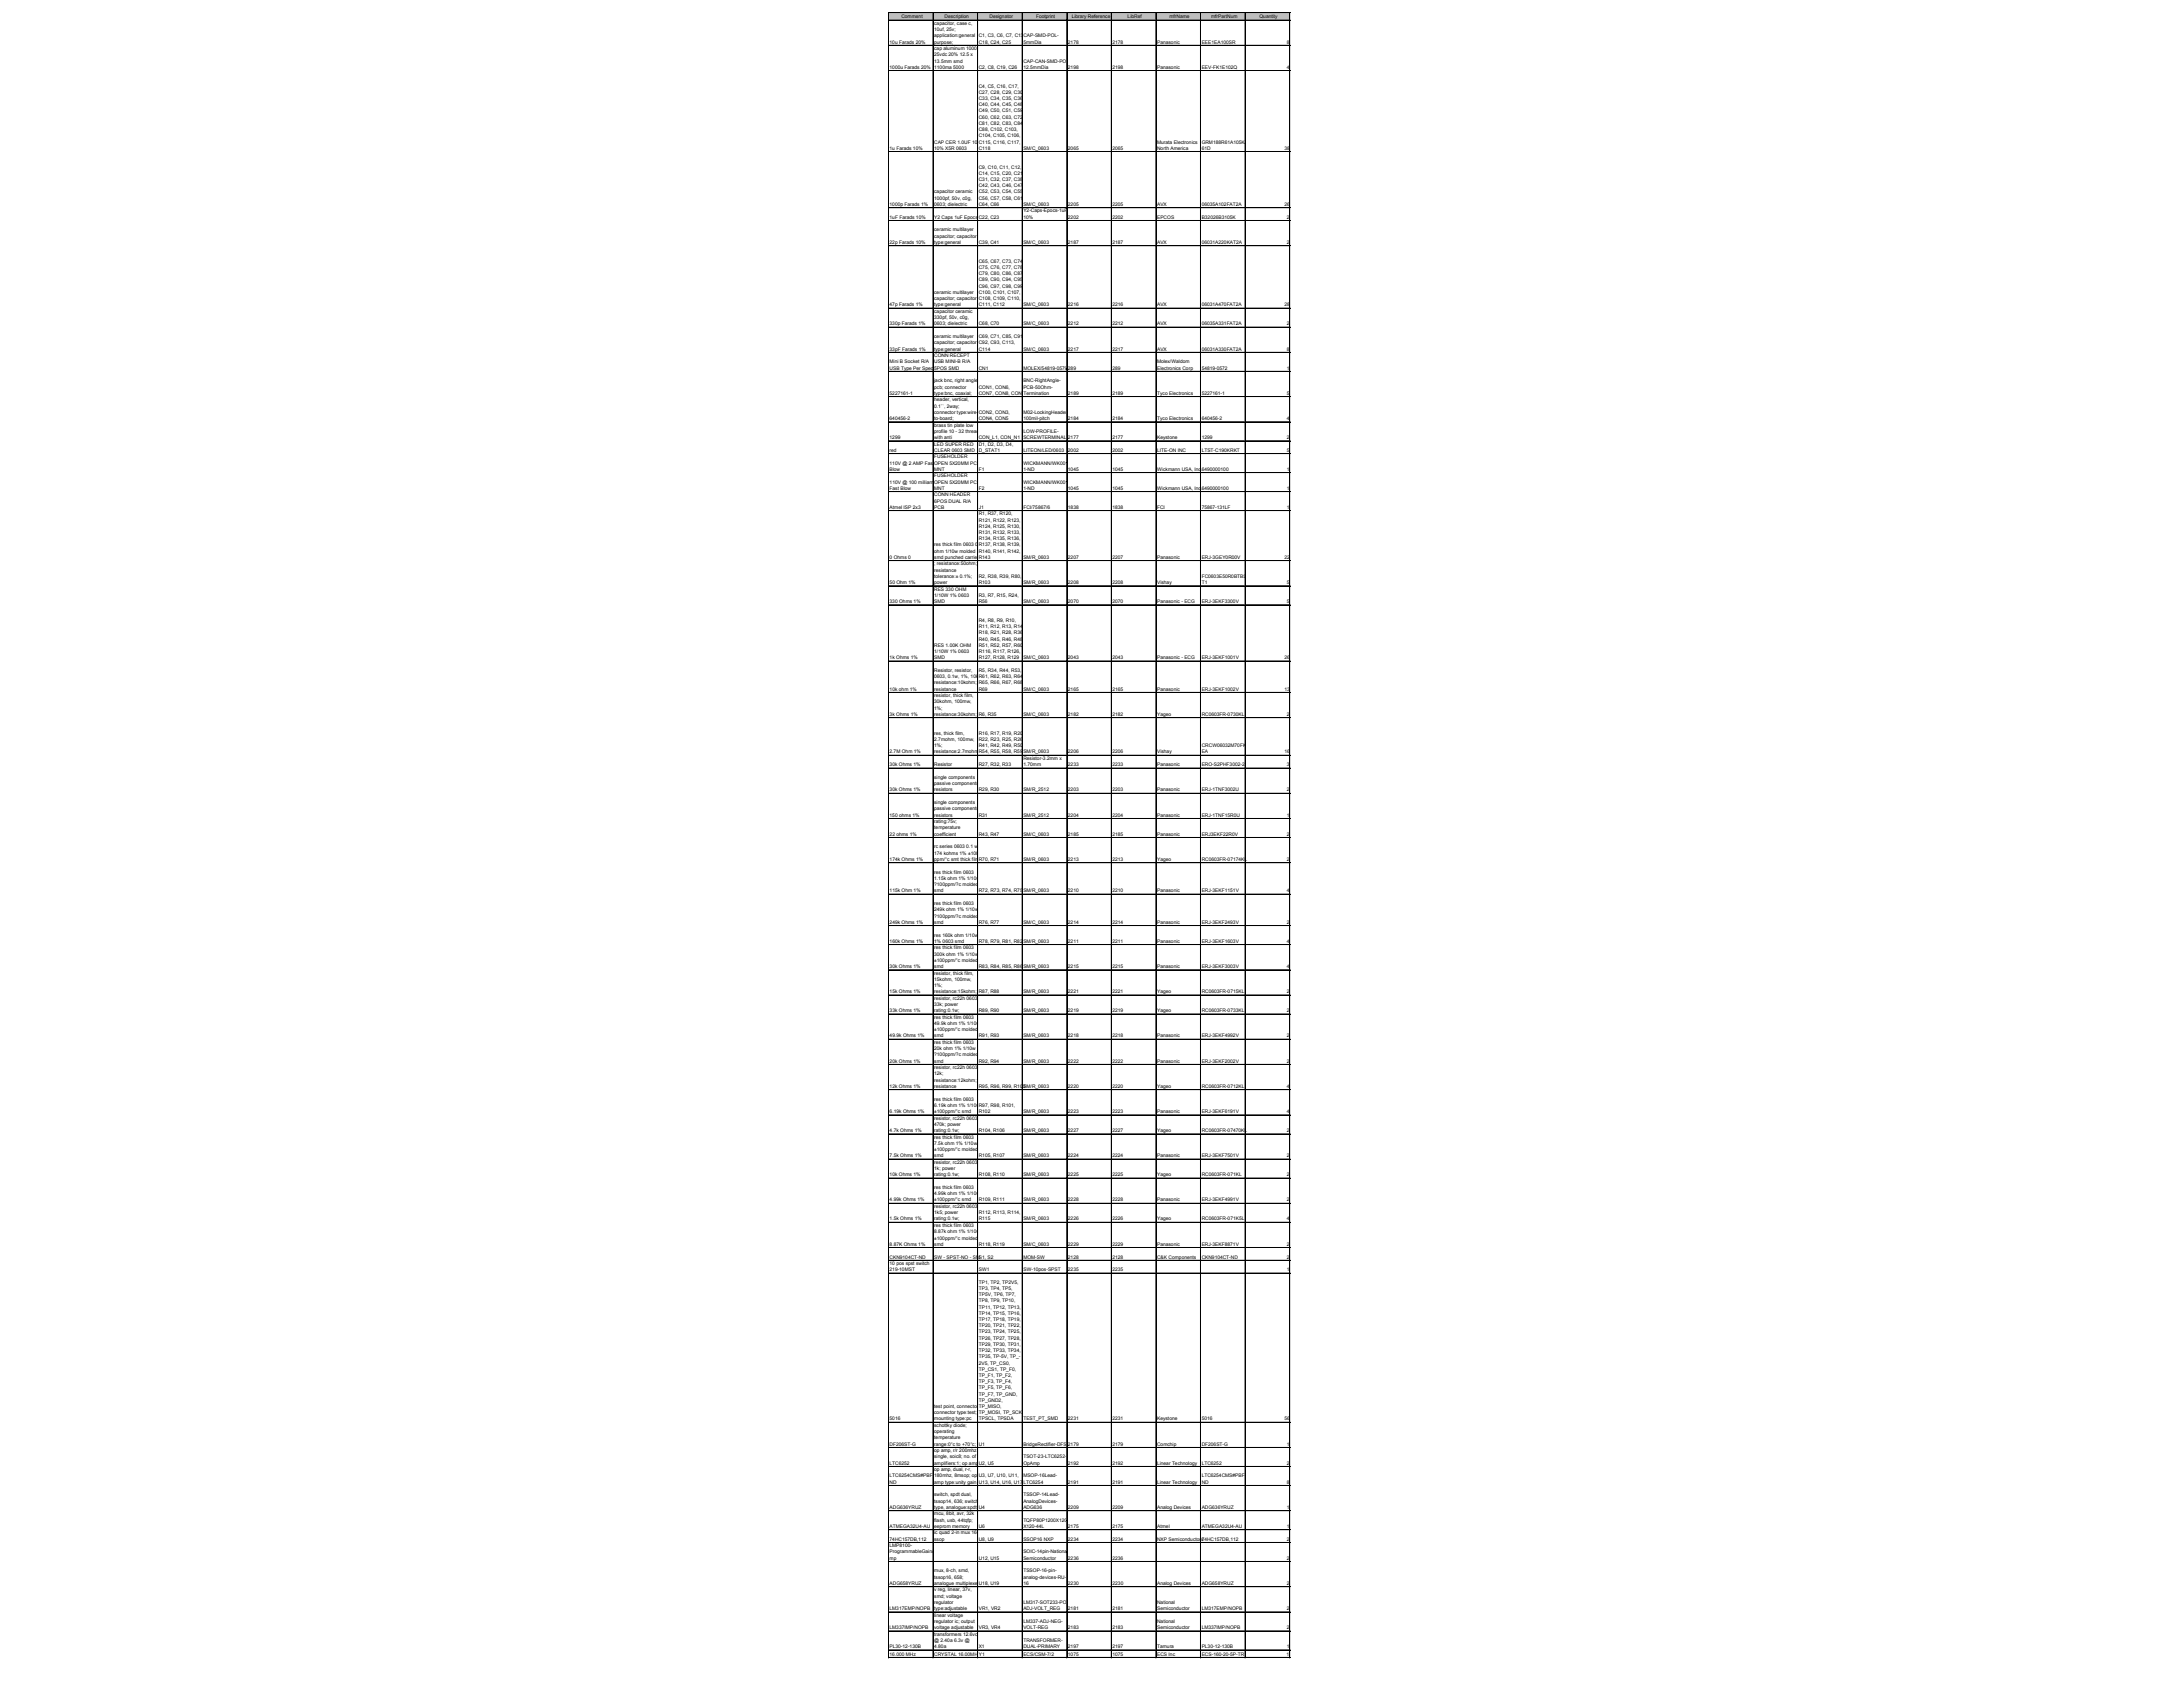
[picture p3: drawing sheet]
<svg xmlns="http://www.w3.org/2000/svg" width="269mm" height="207mm" viewBox="0 0 269 207" stroke-linecap="round" stroke-linejoin="round" font-family="sans-serif">
<defs><g id="words">
<g font-size=".6">
<text x="109.5" y="5.4">10u Farads 20%</text>
<text x="111" y="2.3">Comment</text>
<text x="115" y="3.1">capacitor, case c,</text>
<text x="115" y="3.8">10uf, 25v;</text>
<text x="115" y="4.6">application:general</text>
<text x="115" y="5.4">purpose;</text>
<text x="116.3" y="2.3">Description</text>
<text x="120.5" y="4.6">C1, C3, C6, C7, C13,CAP-SMD-POL-</text>
<text x="120.5" y="5.4">C18, C24, C25</text>
<text x="121.8" y="2.3">Designator</text>
<text x="126" y="5.4">5mmDia</text>
<text x="127.6" y="2.3">Footprint</text>
<text x="131.5" y="5.4">2178</text>
<text x="132" y="2.3">Library Reference</text>
<text x="137" y="5.4">2178</text>
<text x="138.9" y="2.3">LibRef</text>
<text x="142.5" y="5.4">Panasonic</text>
<text x="144" y="2.3">mfrName</text>
<text x="148" y="5.4">EEE1EA100SR</text>
<text x="149.1" y="2.3">mfrPartNum</text>
<text x="155.1" y="2.3">Quantity</text>
<text x="158.5" y="5.4">8</text>
<text x="109.5" y="8.5">1000u Farads 20%</text>
<text x="115" y="6.2">cap aluminum 1000uf</text>
<text x="115" y="6.9">25vdc 20% 12.5 x</text>
<text x="115" y="7.7">13.5mm smd</text>
<text x="115" y="8.5">1100ma 5000</text>
<text x="120.5" y="8.5">C2, C8, C19, C26</text>
<text x="120.5" y="10.8">C4, C5, C16, C17,</text>
<text x="120.5" y="11.5">C27, C28, C29, C30,</text>
<text x="126" y="7.7">CAP-CAN-SMD-POL-</text>
<text x="126" y="8.5">12.5mmDia</text>
<text x="131.5" y="8.5">2198</text>
<text x="137" y="8.5">2198</text>
<text x="142.5" y="8.5">Panasonic</text>
<text x="148" y="8.5">EEV-FK1E102Q</text>
<text x="158.5" y="8.5">4</text>
<text x="115" y="17.7">CAP CER 1.0UF 10VC115, C116, C117,</text>
<text x="120.5" y="12.3">C33, C34, C35, C36,</text>
<text x="120.5" y="13.1">C40, C44, C45, C48,</text>
<text x="120.5" y="13.8">C49, C50, C51, C59,</text>
<text x="120.5" y="14.6">C60, C62, C63, C72,</text>
<text x="120.5" y="15.4">C81, C82, C83, C84,</text>
<text x="120.5" y="16.1">C88, C102, C103,</text>
<text x="120.5" y="16.9">C104, C105, C106,</text>
<text x="142.5" y="17.7">Murata Electronics</text>
<text x="148" y="17.7">GRM188R61A105KA</text>
<text x="109.5" y="18.4">1u Farads 10%</text>
<text x="115" y="18.4">10% X5R 0603</text>
<text x="115" y="23.8">capacitor ceramic</text>
<text x="120.5" y="18.4">C118</text>
<text x="120.5" y="20.8">C9, C10, C11, C12,</text>
<text x="120.5" y="21.5">C14, C15, C20, C21,</text>
<text x="120.5" y="22.3">C31, C32, C37, C38,</text>
<text x="120.5" y="23.1">C42, C43, C46, C47,</text>
<text x="120.5" y="23.8">C52, C53, C54, C55,</text>
<text x="126" y="18.4">SM/C_0603</text>
<text x="131.5" y="18.4">2065</text>
<text x="137" y="18.4">2065</text>
<text x="142.5" y="18.4">North America</text>
<text x="148" y="18.4">61D</text>
<text x="158.2" y="18.4">38</text>
<text x="109.5" y="25.4">1000p Farads 1%</text>
<text x="109.5" y="26.9">1uF Farads 10%</text>
<text x="115" y="24.6">1000pf, 50v, c0g,</text>
<text x="115" y="25.4">0603; dielectric</text>
<text x="115" y="26.9">Y2 Caps 1uF Epocs</text>
<text x="115" y="28.5">ceramic multilayer</text>
<text x="115" y="29.3">capacitor; capacitor</text>
<text x="120.5" y="24.6">C56, C57, C58, C61,</text>
<text x="120.5" y="25.4">C64, C66</text>
<text x="120.5" y="26.9">C22, C23</text>
<text x="126" y="25.4">SM/C_0603</text>
<text x="126" y="26.2">Y2-Caps-Epocs-1uF-</text>
<text x="126" y="26.9">10%</text>
<text x="131.5" y="25.4">2205</text>
<text x="131.5" y="26.9">2202</text>
<text x="137" y="25.4">2205</text>
<text x="137" y="26.9">2202</text>
<text x="142.5" y="25.4">AVX</text>
<text x="142.5" y="26.9">EPCOS</text>
<text x="148" y="25.4">06035A102FAT2A</text>
<text x="148" y="26.9">B32026B3105K</text>
<text x="158.2" y="25.4">26</text>
<text x="158.5" y="26.9">2</text>
<text x="109.5" y="30">22p Farads 10%</text>
<text x="115" y="30">type:general</text>
<text x="120.5" y="30">C39, C41</text>
<text x="120.5" y="32.4">C65, C67, C73, C74,</text>
<text x="120.5" y="33.1">C75, C76, C77, C78,</text>
<text x="120.5" y="33.9">C79, C80, C86, C87,</text>
<text x="120.5" y="34.7">C89, C90, C94, C95,</text>
<text x="120.5" y="35.4">C96, C97, C98, C99,</text>
<text x="126" y="30">SM/C_0603</text>
<text x="131.5" y="30">2187</text>
<text x="137" y="30">2187</text>
<text x="142.5" y="30">AVX</text>
<text x="148" y="30">06031A220KAT2A</text>
<text x="158.5" y="30">2</text>
<text x="109.5" y="37.7">47p Farads 1%</text>
<text x="109.5" y="40.1">330p Farads 1%</text>
<text x="115" y="36.2">ceramic multilayer</text>
<text x="115" y="37">capacitor; capacitor</text>
<text x="115" y="37.7">type:general</text>
<text x="115" y="38.5">capacitor ceramic</text>
<text x="115" y="39.3">330pf, 50v, c0g,</text>
<text x="115" y="40.1">0603; dielectric</text>
<text x="115" y="41.6">ceramic multilayer</text>
<text x="120.5" y="36.2">C100, C101, C107,</text>
<text x="120.5" y="37">C108, C109, C110,</text>
<text x="120.5" y="37.7">C111, C112</text>
<text x="120.5" y="40.1">C68, C70</text>
<text x="120.5" y="41.6">C69, C71, C85, C91,</text>
<text x="126" y="37.7">SM/C_0603</text>
<text x="126" y="40.1">SM/C_0603</text>
<text x="131.5" y="37.7">2216</text>
<text x="131.5" y="40.1">2212</text>
<text x="137" y="37.7">2216</text>
<text x="137" y="40.1">2212</text>
<text x="142.5" y="37.7">AVX</text>
<text x="142.5" y="40.1">AVX</text>
<text x="148" y="37.7">06031A470FAT2A</text>
<text x="148" y="40.1">06035A331FAT2A</text>
<text x="158.2" y="37.7">28</text>
<text x="158.5" y="40.1">2</text>
<text x="109.5" y="43.2">33pF Farads 1%</text>
<text x="109.5" y="44.7">Mini B Socket R/A</text>
<text x="109.5" y="45.5">USB Type Per Spec</text>
<text x="115" y="42.4">capacitor; capacitor</text>
<text x="115" y="43.2">type:general</text>
<text x="115" y="44">CONN RECEPT</text>
<text x="115" y="44.7">USB MINI-B R/A</text>
<text x="115" y="45.5">5POS SMD</text>
<text x="115" y="47.1">jack bnc, right angle,</text>
<text x="115" y="47.8">pcb; connector</text>
<text x="120.5" y="42.4">C92, C93, C113,</text>
<text x="120.5" y="43.2">C114</text>
<text x="120.5" y="45.5">CN1</text>
<text x="120.5" y="47.8">CON1, CON6,</text>
<text x="126" y="43.2">SM/C_0603</text>
<text x="126" y="45.5">MOLEX/54819-0579</text>
<text x="126" y="47.1">BNC-RightAngle-</text>
<text x="126" y="47.8">PCB-50Ohm-</text>
<text x="131.5" y="43.2">2217</text>
<text x="131.5" y="45.5">289</text>
<text x="137" y="43.2">2217</text>
<text x="137" y="45.5">289</text>
<text x="142.5" y="43.2">AVX</text>
<text x="142.5" y="44.7">Molex/Waldom</text>
<text x="142.5" y="45.5">Electronics Corp</text>
<text x="148" y="43.2">06031A330FAT2A</text>
<text x="148" y="45.5">54819-0572</text>
<text x="158.5" y="43.2">8</text>
<text x="158.5" y="45.5">1</text>
<text x="109.5" y="48.6">5227161-1</text>
<text x="109.5" y="51.7">640456-2</text>
<text x="115" y="48.6">type:bnc, coaxial;</text>
<text x="115" y="49.4">header, vertical,</text>
<text x="115" y="50.2">0.1``, 2way;</text>
<text x="115" y="50.9">connector type:wire-</text>
<text x="115" y="51.7">to-board;</text>
<text x="115" y="52.5">brass tin plate low</text>
<text x="115" y="53.3">profile 10 - 32 thread</text>
<text x="120.5" y="48.6">CON7, CON8, CON9Termination</text>
<text x="120.5" y="50.9">CON2, CON3,</text>
<text x="120.5" y="51.7">CON4, CON5</text>
<text x="126" y="50.9">M02-LockingHeader-</text>
<text x="126" y="51.7">100mil-pitch</text>
<text x="126" y="53.3">LOW-PROFILE-</text>
<text x="131.5" y="48.6">2189</text>
<text x="131.5" y="51.7">2184</text>
<text x="137" y="48.6">2189</text>
<text x="137" y="51.7">2184</text>
<text x="142.5" y="48.6">Tyco Electronics</text>
<text x="142.5" y="51.7">Tyco Electronics</text>
<text x="148" y="48.6">5227161-1</text>
<text x="148" y="51.7">640456-2</text>
<text x="158.5" y="48.6">5</text>
<text x="158.5" y="51.7">4</text>
<text x="109.5" y="54">1299</text>
<text x="109.5" y="55.6">red</text>
<text x="109.5" y="57.2">110V @ 2 AMP Fast</text>
<text x="109.5" y="58">Blow</text>
<text x="109.5" y="59.5">110V @ 100 milliam</text>
<text x="115" y="59.5">pOPEN 5X20MM PC</text>
<text x="115" y="54">with anti</text>
<text x="115" y="54.9">LED SUPER RED</text>
<text x="115" y="55.6">CLEAR 0603 SMD</text>
<text x="115" y="56.4">FUSEHOLDER</text>
<text x="115" y="57.2">OPEN 5X20MM PC</text>
<text x="115" y="58">MNT</text>
<text x="115" y="58.8">FUSEHOLDER</text>
<text x="120.5" y="54">CON_L1, CON_N1</text>
<text x="120.5" y="54.9">D1, D2, D3, D4,</text>
<text x="120.5" y="55.6">D_STAT1</text>
<text x="120.5" y="58">F1</text>
<text x="126" y="54">SCREWTERMINAL</text>
<text x="126" y="55.6">LITEON/LED/0603</text>
<text x="126" y="57.2">WICKMANN/WK001</text>
<text x="126" y="58">1-ND</text>
<text x="126" y="59.5">WICKMANN/WK001</text>
<text x="131.5" y="54">2177</text>
<text x="131.5" y="55.6">2002</text>
<text x="131.5" y="58">1045</text>
<text x="137" y="54">2177</text>
<text x="137" y="55.6">2002</text>
<text x="137" y="58">1045</text>
<text x="142.5" y="54">Keystone</text>
<text x="142.5" y="55.6">LITE-ON INC</text>
<text x="142.5" y="58">Wickmann USA, Inc.</text>
<text x="148" y="54">1299</text>
<text x="148" y="55.6">LTST-C190KRKT</text>
<text x="148" y="58">6490000100</text>
<text x="158.5" y="54">2</text>
<text x="158.5" y="55.6">5</text>
<text x="158.5" y="58">1</text>
<text x="109.5" y="60.3">Fast Blow</text>
<text x="109.5" y="62.6">Atmel ISP 2x3</text>
<text x="115" y="60.3">MNT</text>
<text x="115" y="61.1">CONN HEADER</text>
<text x="115" y="61.9">6POS DUAL R/A</text>
<text x="115" y="62.6">PCB</text>
<text x="120.5" y="60.3">F2</text>
<text x="120.5" y="62.6">J1</text>
<text x="120.5" y="63.4">R1, R37, R120,</text>
<text x="120.5" y="64.2">R121, R122, R123,</text>
<text x="120.5" y="65">R124, R125, R130,</text>
<text x="120.5" y="65.7">R131, R132, R133,</text>
<text x="126" y="60.3">1-ND</text>
<text x="126" y="62.6">FCI/75867/6</text>
<text x="131.5" y="60.3">1045</text>
<text x="131.5" y="62.6">1838</text>
<text x="137" y="60.3">1045</text>
<text x="137" y="62.6">1838</text>
<text x="142.5" y="60.3">Wickmann USA, Inc.</text>
<text x="142.5" y="62.6">FCI</text>
<text x="148" y="60.3">6490000100</text>
<text x="148" y="62.6">75867-131LF</text>
<text x="158.5" y="60.3">1</text>
<text x="158.5" y="62.6">1</text>
<text x="109.5" y="68.8">0 Ohms 0</text>
<text x="109.5" y="71.9">50 Ohm 1%</text>
<text x="115" y="67.3">res thick film 0603 0</text>
<text x="115" y="68">ohm 1/10w molded</text>
<text x="115" y="68.8">smd punched carrier</text>
<text x="115" y="69.6">; resistance:50ohm;</text>
<text x="115" y="70.4">resistance</text>
<text x="115" y="71.1">tolerance:± 0.1%;</text>
<text x="115" y="71.9">power</text>
<text x="120.5" y="66.5">R134, R135, R136,</text>
<text x="120.5" y="67.3">R137, R138, R139,</text>
<text x="120.5" y="68">R140, R141, R142,</text>
<text x="120.5" y="68.8">R143</text>
<text x="120.5" y="71.1">R2, R38, R39, R80,</text>
<text x="120.5" y="71.9">R103</text>
<text x="126" y="68.8">SM/R_0603</text>
<text x="126" y="71.9">SM/R_0603</text>
<text x="131.5" y="68.8">2207</text>
<text x="131.5" y="71.9">2208</text>
<text x="137" y="68.8">2207</text>
<text x="137" y="71.9">2208</text>
<text x="142.5" y="68.8">Panasonic</text>
<text x="142.5" y="71.9">Vishay</text>
<text x="148" y="68.8">ERJ-3GEY0R00V</text>
<text x="148" y="71.1">FC0603E50R0BTBS</text>
<text x="148" y="71.9">T1</text>
<text x="158.2" y="68.8">22</text>
<text x="158.5" y="71.9">5</text>
<text x="109.5" y="74.2">330 Ohms 1%</text>
<text x="115" y="72.7">RES 330 OHM</text>
<text x="115" y="73.5">1/10W 1% 0603</text>
<text x="115" y="74.2">SMD</text>
<text x="120.5" y="73.5">R3, R7, R15, R24,</text>
<text x="120.5" y="74.2">R56</text>
<text x="120.5" y="76.6">R4, R8, R9, R10,</text>
<text x="120.5" y="77.3">R11, R12, R13, R14,</text>
<text x="126" y="74.2">SM/C_0603</text>
<text x="131.5" y="74.2">2070</text>
<text x="137" y="74.2">2070</text>
<text x="142.5" y="74.2">Panasonic - ECG</text>
<text x="148" y="74.2">ERJ-3EKF3300V</text>
<text x="158.5" y="74.2">5</text>
<text x="109.5" y="81.2">1k Ohms 1%</text>
<text x="115" y="79.6">RES 1.00K OHM</text>
<text x="115" y="80.4">1/10W 1% 0603</text>
<text x="115" y="81.2">SMD</text>
<text x="115" y="82.7">Resistor, resistor,</text>
<text x="115" y="83.5">0603, 0.1w, 1%, 10k;R61, R62, R63, R64,</text>
<text x="120.5" y="78.1">R18, R21, R28, R36,</text>
<text x="120.5" y="78.9">R40, R45, R46, R48,</text>
<text x="120.5" y="79.6">R51, R52, R57, R60,</text>
<text x="120.5" y="80.4">R116, R117, R126,</text>
<text x="120.5" y="81.2">R127, R128, R129</text>
<text x="120.5" y="82.7">R5, R34, R44, R53,</text>
<text x="126" y="81.2">SM/C_0603</text>
<text x="131.5" y="81.2">2043</text>
<text x="137" y="81.2">2043</text>
<text x="142.5" y="81.2">Panasonic - ECG</text>
<text x="148" y="81.2">ERJ-3EKF1001V</text>
<text x="158.2" y="81.2">26</text>
<text x="109.5" y="85">10k ohm 1%</text>
<text x="109.5" y="88.1">3k Ohms 1%</text>
<text x="115" y="84.3">resistance:10kohm;</text>
<text x="115" y="85">resistance</text>
<text x="115" y="85.8">resistor, thick film,</text>
<text x="115" y="86.6">30kohm, 100mw,</text>
<text x="115" y="87.4">1%;</text>
<text x="115" y="88.1">resistance:30kohm;</text>
<text x="120.5" y="84.3">R65, R66, R67, R68,</text>
<text x="120.5" y="85">R69</text>
<text x="120.5" y="88.1">R6, R35</text>
<text x="126" y="85">SM/C_0603</text>
<text x="126" y="88.1">SM/C_0603</text>
<text x="131.5" y="85">2165</text>
<text x="131.5" y="88.1">2182</text>
<text x="137" y="85">2165</text>
<text x="137" y="88.1">2182</text>
<text x="142.5" y="85">Panasonic</text>
<text x="142.5" y="88.1">Yageo</text>
<text x="148" y="85">ERJ-3EKF1002V</text>
<text x="148" y="88.1">RC0603FR-0730KL</text>
<text x="158.2" y="85">13</text>
<text x="158.5" y="88.1">2</text>
<text x="109.5" y="92.8">2.7M Ohm 1%</text>
<text x="109.5" y="94.3">30k Ohms 1%</text>
<text x="115" y="90.5">res, thick film,</text>
<text x="115" y="91.2">2.7mohm, 100mw,</text>
<text x="115" y="92">1%;</text>
<text x="115" y="92.8">resistance:2.7mohm</text>
<text x="115" y="94.3">Resistor</text>
<text x="115" y="95.9">single components</text>
<text x="120.5" y="92.8">;</text>
<text x="120.5" y="90.5">R16, R17, R19, R20,</text>
<text x="120.5" y="91.2">R22, R23, R25, R26,</text>
<text x="120.5" y="92">R41, R42, R49, R50,</text>
<text x="120.5" y="92.8">R54, R55, R58, R59</text>
<text x="120.5" y="94.3">R27, R32, R33</text>
<text x="126" y="92.8">SM/R_0603</text>
<text x="126" y="93.6">Resistor-3.2mm x</text>
<text x="126" y="94.3">1.70mm</text>
<text x="131.5" y="92.8">2206</text>
<text x="131.5" y="94.3">2233</text>
<text x="137" y="92.8">2206</text>
<text x="137" y="94.3">2233</text>
<text x="142.5" y="92.8">Vishay</text>
<text x="142.5" y="94.3">Panasonic</text>
<text x="148" y="92">CRCW06032M70FK</text>
<text x="148" y="92.8">EA</text>
<text x="148" y="94.3">ERO-S2PHF3002-2</text>
<text x="158.2" y="92.8">16</text>
<text x="158.5" y="94.3">3</text>
<text x="109.5" y="97.4">30k Ohms 1%</text>
<text x="109.5" y="100.5">150 ohms 1%</text>
<text x="115" y="96.7">passive components</text>
<text x="115" y="97.4">resistors</text>
<text x="115" y="99">single components</text>
<text x="115" y="99.8">passive components</text>
<text x="115" y="100.5">resistors</text>
<text x="115" y="101.4">rating:75v;</text>
<text x="120.5" y="97.4">R29, R30</text>
<text x="120.5" y="100.5">R31</text>
<text x="126" y="97.4">SM/R_2512</text>
<text x="126" y="100.5">SM/R_2512</text>
<text x="131.5" y="97.4">2203</text>
<text x="131.5" y="100.5">2204</text>
<text x="137" y="97.4">2203</text>
<text x="137" y="100.5">2204</text>
<text x="142.5" y="97.4">Panasonic</text>
<text x="142.5" y="100.5">Panasonic</text>
<text x="148" y="97.4">ERJ-1TNF3002U</text>
<text x="148" y="100.5">ERJ-1TNF15R0U</text>
<text x="158.5" y="97.4">2</text>
<text x="158.5" y="100.5">1</text>
<text x="109.5" y="102.9">22 ohms 1%</text>
<text x="109.5" y="106">174k Ohms 1%</text>
<text x="115" y="102.1">temperature</text>
<text x="115" y="102.9">coefficient</text>
<text x="115" y="104.5">rc series 0603 0.1 w</text>
<text x="115" y="105.2">174 kohms 1% ±100</text>
<text x="115" y="106">ppm/°c smt thick filmR70, R71</text>
<text x="115" y="107.6">res thick film 0603</text>
<text x="120.5" y="102.9">R43, R47</text>
<text x="126" y="102.9">SM/C_0603</text>
<text x="126" y="106">SM/R_0603</text>
<text x="131.5" y="102.9">2185</text>
<text x="131.5" y="106">2213</text>
<text x="137" y="102.9">2185</text>
<text x="137" y="106">2213</text>
<text x="142.5" y="102.9">Panasonic</text>
<text x="142.5" y="106">Yageo</text>
<text x="148" y="102.9">ERJ3EKF22R0V</text>
<text x="148" y="106">RC0603FR-07174KL</text>
<text x="158.5" y="102.9">2</text>
<text x="158.5" y="106">2</text>
<text x="109.5" y="109.9">115k Ohm 1%</text>
<text x="109.5" y="113.7">249k Ohms 1%</text>
<text x="115" y="108.3">1.15k ohm 1% 1/10w</text>
<text x="115" y="109.1">?100ppm/?c molded</text>
<text x="115" y="109.9">smd</text>
<text x="115" y="111.4">res thick film 0603</text>
<text x="115" y="112.2">249k ohm 1% 1/10w</text>
<text x="115" y="113">?100ppm/?c molded</text>
<text x="115" y="113.7">smd</text>
<text x="120.5" y="109.9">R72, R73, R74, R75</text>
<text x="120.5" y="113.7">R76, R77</text>
<text x="126" y="109.9">SM/R_0603</text>
<text x="126" y="113.7">SM/C_0603</text>
<text x="131.5" y="109.9">2210</text>
<text x="131.5" y="113.7">2214</text>
<text x="137" y="109.9">2210</text>
<text x="137" y="113.7">2214</text>
<text x="142.5" y="109.9">Panasonic</text>
<text x="142.5" y="113.7">Panasonic</text>
<text x="148" y="109.9">ERJ-3EKF1151V</text>
<text x="148" y="113.7">ERJ-3EKF2493V</text>
<text x="158.5" y="109.9">4</text>
<text x="158.5" y="113.7">2</text>
<text x="109.5" y="116.1">160k Ohms 1%</text>
<text x="109.5" y="119.2">30k Ohms 1%</text>
<text x="115" y="115.3">res 160k ohm 1/10w</text>
<text x="115" y="116.1">1% 0603 smd</text>
<text x="115" y="116.9">res thick film 0603</text>
<text x="115" y="117.6">300k ohm 1% 1/10w</text>
<text x="115" y="118.4">±100ppm/°c molded</text>
<text x="115" y="119.2">smd</text>
<text x="115" y="120">resistor, thick film,</text>
<text x="120.5" y="116.1">R78, R79, R81, R82</text>
<text x="120.5" y="119.2">R83, R84, R85, R86</text>
<text x="126" y="116.1">SM/R_0603</text>
<text x="126" y="119.2">SM/R_0603</text>
<text x="131.5" y="116.1">2211</text>
<text x="131.5" y="119.2">2215</text>
<text x="137" y="116.1">2211</text>
<text x="137" y="119.2">2215</text>
<text x="142.5" y="116.1">Panasonic</text>
<text x="142.5" y="119.2">Panasonic</text>
<text x="148" y="116.1">ERJ-3EKF1603V</text>
<text x="148" y="119.2">ERJ-3EKF3003V</text>
<text x="158.5" y="116.1">4</text>
<text x="158.5" y="119.2">4</text>
<text x="109.5" y="122.3">15k Ohms 1%</text>
<text x="109.5" y="124.6">33k Ohms 1%</text>
<text x="115" y="120.7">15kohm, 100mw,</text>
<text x="115" y="121.5">1%;</text>
<text x="115" y="122.3">resistance:15kohm;</text>
<text x="115" y="123.1">resistor, rc22h 0603</text>
<text x="115" y="123.9">33k; power</text>
<text x="115" y="124.6">rating:0.1w;</text>
<text x="115" y="125.4">res thick film 0603</text>
<text x="120.5" y="122.3">R87, R88</text>
<text x="120.5" y="124.6">R89, R90</text>
<text x="126" y="122.3">SM/R_0603</text>
<text x="126" y="124.6">SM/R_0603</text>
<text x="131.5" y="122.3">2221</text>
<text x="131.5" y="124.6">2219</text>
<text x="137" y="122.3">2221</text>
<text x="137" y="124.6">2219</text>
<text x="142.5" y="122.3">Yageo</text>
<text x="142.5" y="124.6">Yageo</text>
<text x="148" y="122.3">RC0603FR-0715KL</text>
<text x="148" y="124.6">RC0603FR-0733KL</text>
<text x="158.5" y="122.3">2</text>
<text x="158.5" y="124.6">2</text>
<text x="109.5" y="127.7">49.9k Ohms 1%</text>
<text x="109.5" y="130.8">20k Ohms 1%</text>
<text x="115" y="126.2">49.9k ohm 1% 1/10w</text>
<text x="115" y="127">±100ppm/°c molded</text>
<text x="115" y="127.7">smd</text>
<text x="115" y="128.5">res thick film 0603</text>
<text x="115" y="129.3">20k ohm 1% 1/10w</text>
<text x="115" y="130.1">?100ppm/?c molded</text>
<text x="115" y="130.8">smd</text>
<text x="115" y="131.6">resistor, rc22h 0603</text>
<text x="120.5" y="127.7">R91, R93</text>
<text x="120.5" y="130.8">R92, R94</text>
<text x="126" y="127.7">SM/R_0603</text>
<text x="126" y="130.8">SM/R_0603</text>
<text x="131.5" y="127.7">2218</text>
<text x="131.5" y="130.8">2222</text>
<text x="137" y="127.7">2218</text>
<text x="137" y="130.8">2222</text>
<text x="142.5" y="127.7">Panasonic</text>
<text x="142.5" y="130.8">Panasonic</text>
<text x="148" y="127.7">ERJ-3EKF4992V</text>
<text x="148" y="130.8">ERJ-3EKF2002V</text>
<text x="158.5" y="127.7">2</text>
<text x="158.5" y="130.8">2</text>
<text x="109.5" y="133.9">12k Ohms 1%</text>
<text x="109.5" y="137">6.19k Ohms 1%</text>
<text x="115" y="132.4">12k;</text>
<text x="115" y="133.2">resistance:12kohm;</text>
<text x="115" y="133.9">resistance</text>
<text x="115" y="135.5">res thick film 0603</text>
<text x="115" y="136.3">6.19k ohm 1% 1/10wR97, R98, R101,</text>
<text x="115" y="137">±100ppm/°c smd</text>
<text x="115" y="137.8">resistor, rc22h 0603</text>
<text x="120.5" y="133.9">R95, R96, R99, R100SM/R_0603</text>
<text x="120.5" y="137">R102</text>
<text x="126" y="137">SM/R_0603</text>
<text x="131.5" y="133.9">2220</text>
<text x="131.5" y="137">2223</text>
<text x="137" y="133.9">2220</text>
<text x="137" y="137">2223</text>
<text x="142.5" y="133.9">Yageo</text>
<text x="142.5" y="137">Panasonic</text>
<text x="148" y="133.9">RC0603FR-0712KL</text>
<text x="148" y="137">ERJ-3EKF6191V</text>
<text x="158.5" y="133.9">4</text>
<text x="158.5" y="137">4</text>
<text x="109.5" y="139.4">4.7k Ohms 1%</text>
<text x="109.5" y="142.5">7.5k Ohms 1%</text>
<text x="115" y="138.6">470k; power</text>
<text x="115" y="139.4">rating:0.1w;</text>
<text x="115" y="140.2">res thick film 0603</text>
<text x="115" y="140.9">7.5k ohm 1% 1/10w</text>
<text x="115" y="141.7">±100ppm/°c molded</text>
<text x="115" y="142.5">smd</text>
<text x="115" y="143.3">resistor, rc22h 0603</text>
<text x="120.5" y="139.4">R104, R106</text>
<text x="120.5" y="142.5">R105, R107</text>
<text x="126" y="139.4">SM/R_0603</text>
<text x="126" y="142.5">SM/R_0603</text>
<text x="131.5" y="139.4">2227</text>
<text x="131.5" y="142.5">2224</text>
<text x="137" y="139.4">2227</text>
<text x="137" y="142.5">2224</text>
<text x="142.5" y="139.4">Yageo</text>
<text x="142.5" y="142.5">Panasonic</text>
<text x="148" y="139.4">RC0603FR-07470KL</text>
<text x="148" y="142.5">ERJ-3EKF7501V</text>
<text x="158.5" y="139.4">2</text>
<text x="158.5" y="142.5">2</text>
<text x="109.5" y="144.8">10k Ohms 1%</text>
<text x="109.5" y="147.9">4.99k Ohms 1%</text>
<text x="115" y="144.1">1k; power</text>
<text x="115" y="144.8">rating:0.1w;</text>
<text x="115" y="146.4">res thick film 0603</text>
<text x="115" y="147.2">4.99k ohm 1% 1/10w</text>
<text x="115" y="147.9">±100ppm/°c smd</text>
<text x="115" y="148.7">resistor, rc22h 0603</text>
<text x="115" y="149.5">1k5; power</text>
<text x="120.5" y="144.8">R108, R110</text>
<text x="120.5" y="147.9">R109, R111</text>
<text x="120.5" y="149.5">R112, R113, R114,</text>
<text x="126" y="144.8">SM/R_0603</text>
<text x="126" y="147.9">SM/R_0603</text>
<text x="131.5" y="144.8">2225</text>
<text x="131.5" y="147.9">2228</text>
<text x="137" y="144.8">2225</text>
<text x="137" y="147.9">2228</text>
<text x="142.5" y="144.8">Yageo</text>
<text x="142.5" y="147.9">Panasonic</text>
<text x="148" y="144.8">RC0603FR-071KL</text>
<text x="148" y="147.9">ERJ-3EKF4991V</text>
<text x="158.5" y="144.8">2</text>
<text x="158.5" y="147.9">2</text>
<text x="109.5" y="150.3">1.5k Ohms 1%</text>
<text x="109.5" y="153.4">8.87K Ohms 1%</text>
<text x="109.5" y="154.9">CKN9104CT-ND</text>
<text x="109.5" y="155.8">10 pos spst switch</text>
<text x="115" y="150.3">rating:0.1w;</text>
<text x="115" y="151.1">res thick film 0603</text>
<text x="115" y="151.8">8.87k ohm 1% 1/10w</text>
<text x="115" y="152.6">±100ppm/°c molded</text>
<text x="115" y="153.4">smd</text>
<text x="115" y="154.9">SW - SPST-NO - SMS1, S2</text>
<text x="120.5" y="150.3">R115</text>
<text x="120.5" y="153.4">R118, R119</text>
<text x="126" y="150.3">SM/R_0603</text>
<text x="126" y="153.4">SM/C_0603</text>
<text x="126" y="154.9">MOM-SW</text>
<text x="131.5" y="150.3">2226</text>
<text x="131.5" y="153.4">2229</text>
<text x="131.5" y="154.9">2128</text>
<text x="137" y="150.3">2226</text>
<text x="137" y="153.4">2229</text>
<text x="137" y="154.9">2128</text>
<text x="142.5" y="150.3">Yageo</text>
<text x="142.5" y="153.4">Panasonic</text>
<text x="142.5" y="154.9">C&amp;K Components</text>
<text x="148" y="150.3">RC0603FR-071K5L</text>
<text x="148" y="153.4">ERJ-3EKF8871V</text>
<text x="148" y="154.9">CKN9104CT-ND</text>
<text x="158.5" y="150.3">4</text>
<text x="158.5" y="153.4">2</text>
<text x="158.5" y="154.9">2</text>
<text x="109.5" y="156.5">219-10MST</text>
<text x="120.5" y="156.5">SW1</text>
<text x="120.5" y="158.1">TP1, TP2, TP2V5,</text>
<text x="120.5" y="158.8">TP3, TP4, TP5,</text>
<text x="120.5" y="159.6">TP5V, TP6, TP7,</text>
<text x="120.5" y="160.3">TP8, TP9, TP10,</text>
<text x="120.5" y="161.1">TP11, TP12, TP13,</text>
<text x="120.5" y="161.9">TP14, TP15, TP16,</text>
<text x="126" y="156.5">SW-10pos-SPST</text>
<text x="131.5" y="156.5">2235</text>
<text x="137" y="156.5">2235</text>
<text x="158.5" y="156.5">1</text>
<text x="120.5" y="162.6">TP17, TP18, TP19,</text>
<text x="120.5" y="163.4">TP20, TP21, TP22,</text>
<text x="120.5" y="164.2">TP23, TP24, TP25,</text>
<text x="120.5" y="164.9">TP26, TP27, TP28,</text>
<text x="120.5" y="165.7">TP29, TP30, TP31,</text>
<text x="120.5" y="166.5">TP32, TP33, TP34,</text>
<text x="120.5" y="167.2">TP35, TP-5V, TP_-</text>
<text x="120.5" y="168">2V5, TP_CS0,</text>
<text x="115" y="173.4">test point, connector;TP_MISO,</text>
<text x="120.5" y="168.8">TP_CS1, TP_F0,</text>
<text x="120.5" y="169.5">TP_F1, TP_F2,</text>
<text x="120.5" y="170.3">TP_F3, TP_F4,</text>
<text x="120.5" y="171.1">TP_F5, TP_F6,</text>
<text x="120.5" y="171.8">TP_F7, TP_GND,</text>
<text x="120.5" y="172.6">TP_GND2,</text>
<text x="109.5" y="174.9">5016</text>
<text x="109.5" y="178">DF206ST-G</text>
<text x="115" y="174.1">connector type:test;</text>
<text x="115" y="174.9">mounting type:pc</text>
<text x="115" y="175.7">schottky diode;</text>
<text x="115" y="176.5">operating</text>
<text x="115" y="177.2">temperature</text>
<text x="115" y="178">range:0°c to +70°c;</text>
<text x="115" y="178.8">op amp, r/r 200mhz</text>
<text x="115" y="179.6">single, soic8; no. of</text>
<text x="120.5" y="174.1">TP_MOSI, TP_SCK,</text>
<text x="120.5" y="174.9">TPSCL, TPSDA</text>
<text x="120.5" y="178">U1</text>
<text x="126" y="174.9">TEST_PT_SMD</text>
<text x="126" y="178">BridgeRectifier-DFS</text>
<text x="126" y="179.6">TSOT-23-LTC6252-</text>
<text x="131.5" y="174.9">2231</text>
<text x="131.5" y="178">2179</text>
<text x="137" y="174.9">2231</text>
<text x="137" y="178">2179</text>
<text x="142.5" y="174.9">Keystone</text>
<text x="142.5" y="178">Comchip</text>
<text x="148" y="174.9">5016</text>
<text x="148" y="178">DF206ST-G</text>
<text x="158.2" y="174.9">56</text>
<text x="158.5" y="178">1</text>
<text x="109.5" y="180.3">LTC6252</text>
<text x="109.5" y="181.9">LTC6254CMS#PBF-</text>
<text x="109.5" y="182.7">ND</text>
<text x="109.5" y="185.8">ADG636YRUZ</text>
<text x="115" y="180.3">amplifiers:1; op amp</text>
<text x="115" y="181.1">op amp, dual, r-r,</text>
<text x="115" y="181.9">180mhz, 8msop; op</text>
<text x="115" y="182.7">amp type:unity gain</text>
<text x="115" y="184.2">switch, spdt dual,</text>
<text x="115" y="185">tssop14, 636; switch</text>
<text x="115" y="185.8">type, analogue:spdt;</text>
<text x="120.5" y="180.3">U2, U5</text>
<text x="120.5" y="181.9">U3, U7, U10, U11,</text>
<text x="120.5" y="182.7">U13, U14, U16, U17</text>
<text x="120.5" y="185.8">U4</text>
<text x="126" y="180.3">OpAmp</text>
<text x="126" y="181.9">MSOP-16Lead-</text>
<text x="126" y="182.7">LTC6254</text>
<text x="126" y="184.2">TSSOP-14Lead-</text>
<text x="126" y="185">AnalogDevices-</text>
<text x="126" y="185.8">ADG636</text>
<text x="131.5" y="180.3">2192</text>
<text x="131.5" y="182.7">2191</text>
<text x="131.5" y="185.8">2209</text>
<text x="137" y="180.3">2192</text>
<text x="137" y="182.7">2191</text>
<text x="137" y="185.8">2209</text>
<text x="142.5" y="180.3">Linear Technology</text>
<text x="142.5" y="182.7">Linear Technology</text>
<text x="142.5" y="185.8">Analog Devices</text>
<text x="148" y="180.3">LTC6252</text>
<text x="148" y="181.9">LTC6254CMS#PBF-</text>
<text x="148" y="182.7">ND</text>
<text x="148" y="185.8">ADG636YRUZ</text>
<text x="158.5" y="180.3">2</text>
<text x="158.5" y="182.7">8</text>
<text x="158.5" y="185.8">1</text>
<text x="109.5" y="188.1">ATMEGA32U4-AU</text>
<text x="109.5" y="189.7">74HC157DB,112</text>
<text x="109.5" y="190.5">LMP8100-</text>
<text x="109.5" y="191.3">ProgrammableGainA</text>
<text x="115" y="186.6">mcu, 8bit, avr, 32k</text>
<text x="115" y="187.3">flash, usb, 44tqfp;</text>
<text x="115" y="188.1">eeprom memory</text>
<text x="115" y="188.9">ic quad 2-in mux 16-</text>
<text x="115" y="189.7">ssop</text>
<text x="120.5" y="188.1">U6</text>
<text x="120.5" y="189.7">U8, U9</text>
<text x="126" y="187.3">TQFP80P1200X1200</text>
<text x="126" y="188.1">X120-44L</text>
<text x="126" y="189.7">SSOP16 NXP</text>
<text x="126" y="191.3">SOIC-14pin-National-</text>
<text x="131.5" y="188.1">2175</text>
<text x="131.5" y="189.7">2234</text>
<text x="137" y="188.1">2175</text>
<text x="137" y="189.7">2234</text>
<text x="142.5" y="188.1">Atmel</text>
<text x="142.5" y="189.7">NXP Semiconductors74HC157DB,112</text>
<text x="148" y="188.1">ATMEGA32U4-AU</text>
<text x="158.5" y="188.1">1</text>
<text x="158.5" y="189.7">2</text>
<text x="109.5" y="192">mp</text>
<text x="109.5" y="195.1">ADG658YRUZ</text>
<text x="115" y="193.6">mux, 8-ch, smd,</text>
<text x="115" y="194.4">tssop16, 658;</text>
<text x="115" y="195.1">analogue multiplexer</text>
<text x="115" y="195.9">v reg, linear, 37v,</text>
<text x="115" y="196.7">smd; voltage</text>
<text x="115" y="197.5">regulator</text>
<text x="120.5" y="192">U12, U15</text>
<text x="120.5" y="195.1">U18, U19</text>
<text x="126" y="192">Semiconductor</text>
<text x="126" y="193.6">TSSOP-16-pin-</text>
<text x="126" y="194.4">analog-devices-RU-</text>
<text x="126" y="195.1">16</text>
<text x="126" y="197.5">LM317-SOT233-POS-</text>
<text x="131.5" y="192">2236</text>
<text x="131.5" y="195.1">2230</text>
<text x="137" y="192">2236</text>
<text x="137" y="195.1">2230</text>
<text x="142.5" y="195.1">Analog Devices</text>
<text x="142.5" y="197.5">National</text>
<text x="148" y="195.1">ADG658YRUZ</text>
<text x="158.5" y="192">2</text>
<text x="158.5" y="195.1">2</text>
<text x="109.5" y="198.2">LM317EMP/NOPB</text>
<text x="109.5" y="200.6">LM337IMP/NOPB</text>
<text x="109.5" y="202.9">PL30-12-130B</text>
<text x="109.5" y="203.9">16.000 MHz</text>
<text x="115" y="198.2">type:adjustable</text>
<text x="115" y="199">linear voltage</text>
<text x="115" y="199.8">regulator ic; output</text>
<text x="115" y="200.6">voltage adjustable</text>
<text x="115" y="201.4">transformers 12.6vct</text>
<text x="115" y="202.1">@ 2.40a 6.3v @</text>
<text x="115" y="202.9">4.80a</text>
<text x="115" y="203.9">CRYSTAL 16.00MHZ 20PF SMD</text>
<text x="120.5" y="198.2">VR1, VR2</text>
<text x="120.5" y="200.6">VR3, VR4</text>
<text x="120.5" y="202.9">X1</text>
<text x="120.5" y="203.9">Y1</text>
<text x="126" y="198.2">ADJ-VOLT_REG</text>
<text x="126" y="199.8">LM337-ADJ-NEG-</text>
<text x="126" y="200.6">VOLT-REG</text>
<text x="126" y="202.1">TRANSFORMER-</text>
<text x="126" y="202.9">DUAL-PRIMARY</text>
<text x="126" y="203.9">ECS/CSM-7/2</text>
<text x="131.5" y="198.2">2181</text>
<text x="131.5" y="200.6">2183</text>
<text x="131.5" y="202.9">2197</text>
<text x="131.5" y="203.9">1075</text>
<text x="137" y="198.2">2181</text>
<text x="137" y="200.6">2183</text>
<text x="137" y="202.9">2197</text>
<text x="137" y="203.9">1075</text>
<text x="142.5" y="198.2">Semiconductor</text>
<text x="142.5" y="199.8">National</text>
<text x="142.5" y="200.6">Semiconductor</text>
<text x="142.5" y="202.9">Tamura</text>
<text x="142.5" y="203.9">ECS Inc</text>
<text x="148" y="198.2">LM317EMP/NOPB</text>
<text x="148" y="200.6">LM337IMP/NOPB</text>
<text x="148" y="202.9">PL30-12-130B</text>
<text x="148" y="203.9">ECS-160-20-5P-TR</text>
<text x="158.4" y="203.9">1</text>
<text x="158.5" y="198.2">2</text>
<text x="158.5" y="200.6">2</text>
<text x="158.5" y="202.9">1</text>
</g>
</g></defs>
<path d="M109.4 1.6h49.5v.9h-49.5z" fill="#c0c0c0"/>
<g fill="none" stroke="#000" stroke-width=".12">
<path d="M109.4 1.5v202.6M109.5 1.5h49.4M109.5 1.6h49.4M109.5 2.5h49.4M109.5 5.6h49.4M109.5 8.7h49.4M109.5 18.7h49.4M114.9 1.6v202.5M120.4 1.6v202.5M125.9 1.6v202.5M131.4 1.6v202.5M136.8 1.6v202.5"/>
<path d="M136.9 1.6v202.5M142.3 1.6v202.5M142.4 1.6v202.5M147.8 1.6v202.5M147.9 1.6v202.5M153.3 1.6v202.5M153.4 1.6v202.5M158.8 1.6v202.5M109.5 25.6h49.4M109.5 27.1h49.4M109.5 27.2h49.4M109.5 30.2h49.4"/>
<path d="M109.5 30.3h49.4M109.5 37.9h49.4M109.5 38h49.4M109.5 40.3h49.4M109.5 43.4h49.4M109.5 45.7h49.4M109.5 45.8h49.4M109.5 48.8h49.4M109.5 48.9h49.4M109.5 51.9h49.4M109.5 52h49.4M109.5 54.3h49.4"/>
<path d="M109.5 55.8h49.4M109.5 55.9h49.4M109.5 58.2h49.4M109.5 60.5h49.4M109.5 60.6h49.4M109.5 62.9h49.4M109.5 69h49.4M109.5 72.1h49.4M109.5 72.2h49.4M109.5 74.5h49.4M109.5 81.4h49.4M109.5 85.2h49.4"/>
<path d="M109.5 85.3h49.4M109.5 88.4h49.4M109.5 93h49.4M109.5 94.6h49.4M109.5 97.7h49.4M109.5 100.8h49.4M109.5 103.1h49.4M109.5 106.2h49.4M109.5 110.1h49.4M109.5 113.9h49.4M109.5 114h49.4M109.5 116.3h49.4"/>
<path d="M109.5 119.4h49.4M109.5 122.5h49.4M109.5 124.8h49.4M109.5 124.9h49.4M109.5 127.9h49.4M109.5 128h49.4M109.5 131h49.4M109.5 131.1h49.4M109.5 134.2h49.4M109.5 137.3h49.4M109.5 139.6h49.4M109.5 142.7h49.4"/>
<path d="M109.5 145h49.4M109.5 145.1h49.4M109.5 148.1h49.4M109.5 148.2h49.4M109.5 150.5h49.4M109.5 153.6h49.4M109.5 155.2h49.4M109.5 156.7h49.4M109.5 156.8h49.4M109.5 175.1h49.4M109.5 178.2h49.4M109.5 180.5h49.4"/>
<path d="M109.5 180.6h49.4M109.5 182.9h49.4M109.5 186h49.4M109.5 188.3h49.4M109.5 188.4h49.4M109.5 189.9h49.4M109.5 192.2h49.4M109.5 192.3h49.4M109.5 195.3h49.4M109.5 195.4h49.4M109.5 198.5h49.4M109.5 200.8h49.4"/>
<path d="M109.5 203.1h49.4M109.5 203.2h49.4M109.5 204.1h49.4"/>
</g>
<use href="#words"/>
</svg>
